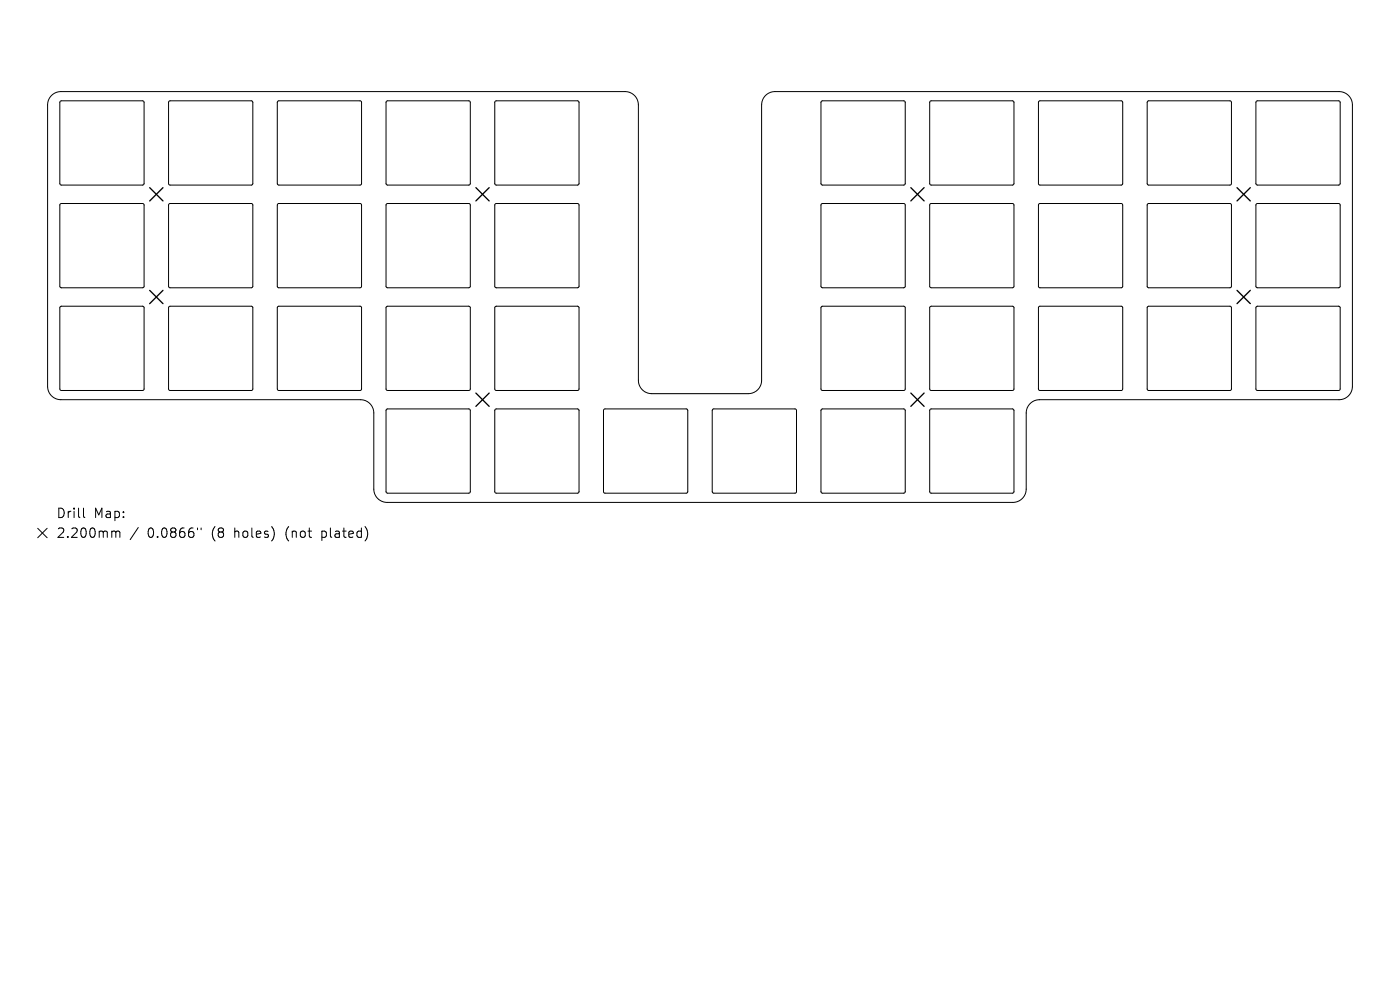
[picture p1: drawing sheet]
<svg xmlns="http://www.w3.org/2000/svg" width="297mm" height="210mm" viewBox="0 0 297 210" stroke-linecap="round" stroke-linejoin="round" font-family="sans-serif">
<defs><g id="words">
<g font-size="2.8">
<text x="12" y="110.1">Drill</text>
<text x="19.9" y="110.1">Map:</text>
<text x="12" y="114.3">2.200mm</text>
<text x="31.2" y="114.3">0.0866&quot;</text>
<text x="44.9" y="114.3">(8</text>
<text x="49.7" y="114.3">holes)</text>
<text x="60.7" y="114.3">(not</text>
<text x="68.4" y="114.3">plated)</text>
</g>
</g></defs>
<g fill="none" stroke="#000" stroke-width=".21">
<path d="M11 20.2l1-.6 .9-.2h119.7a2.82 2.82 0 0 1 2.8 2.8v58.5a2.82 2.82 0 0 0 2.8 2.8h20.6a2.82 2.82 0 0 0 2.8-2.8v-58.5a2.82 2.82 0 0 1 2.8-2.8h119.7a2.82 2.82 0 0 1 2.8 2.8v59.8a2.82 2.82 0 0 1-2.8 2.8h-63.6a2.82 2.82 0 0 0-2.8 2.8v16.2a2.82 2.82 0 0 1-2.8 2.8h-132.8a2.82 2.82 0 0 1-2.8-2.8v-16.2a2.82 2.82 0 0 0-2.8-2.8h-63.6a2.82 2.82 0 0 1-2.8-2.8v-59.8l.2-1.1zM12.8 21.5h17.7v17.7h-17.7zM35.9 21.5h17.6v17.7h-17.6zM58.9 21.5h17.7v17.7h-17.7zM82 21.5h17.7v17.7h-17.7zM105.1 21.5h17.6v17.7h-17.6zM174.3 21.5h17.6v17.7h-17.6zM197.3 21.5h17.7v17.7h-17.7zM220.4 21.5h17.7v17.7h-17.7zM243.5 21.5h17.7v17.7h-17.7zM266.5 21.5h17.7v17.7h-17.7zM12.8 43.3h17.7v17.7h-17.7z"/>
<path d="M35.9 43.3h17.6v17.7h-17.6zM58.9 43.3h17.7v17.7h-17.7zM82 43.3h17.7v17.7h-17.7zM105.1 43.3h17.6v17.7h-17.6zM174.3 43.3h17.6v17.7h-17.6zM197.3 43.3h17.7v17.7h-17.7zM220.4 43.3h17.7v17.7h-17.7zM243.5 43.3h17.7v17.7h-17.7zM266.5 43.3h17.7v17.7h-17.7zM12.8 65.1h17.7v17.6h-17.7zM35.9 65.1h17.6v17.6h-17.6zM58.9 65.1h17.7v17.6h-17.7z"/>
<path d="M82 65.1h17.7v17.6h-17.7zM105.1 65.1h17.6v17.6h-17.6zM174.3 65.1h17.6v17.6h-17.6zM197.3 65.1h17.7v17.6h-17.7zM220.4 65.1h17.7v17.6h-17.7zM243.5 65.1h17.7v17.6h-17.7zM266.5 65.1h17.7v17.6h-17.7zM82 86.8h17.7v17.7h-17.7zM105.1 86.8h17.6v17.7h-17.6zM128.1 86.8h17.7v17.7h-17.7zM151.2 86.8h17.7v17.7h-17.7zM174.3 86.8h17.6v17.7h-17.6z"/>
<path d="M197.3 86.8h17.7v17.7h-17.7zM8 112.1l2 2M10 112.1l-2 2M17.7 107.8v1.7l.3 .3M24.3 112.7l.3 .2M24.6 112.9v1.1M24.6 112.9l.3-.2 .4 .1 .1 1.2M29.3 111.9l-1.7 2.6M41.9 112v.4M42.7 112v.4M58.1 112.6v1.3M77.5 111.8a2.35 2.35 0 0 1 0 2.9"/>
</g>
<g fill="none" stroke="#000" stroke-width=".28">
<path d="M31.8 39.8l2.8 2.8M34.6 39.8l-2.8 2.8M101 39.8l2.8 2.8M103.8 39.8l-2.8 2.8M193.2 39.8l2.8 2.8M196 39.8l-2.8 2.8M262.4 39.8l2.8 2.8M265.2 39.8l-2.8 2.8M31.8 61.6l2.8 2.8M34.6 61.6l-2.8 2.8M262.4 61.6l2.8 2.8M265.2 61.6l-2.8 2.8"/>
<path d="M101 83.4l2.8 2.8M103.8 83.4l-2.8 2.8M193.2 83.4l2.8 2.8M196 83.4l-2.8 2.8"/>
</g>
<use href="#words"/>
</svg>
